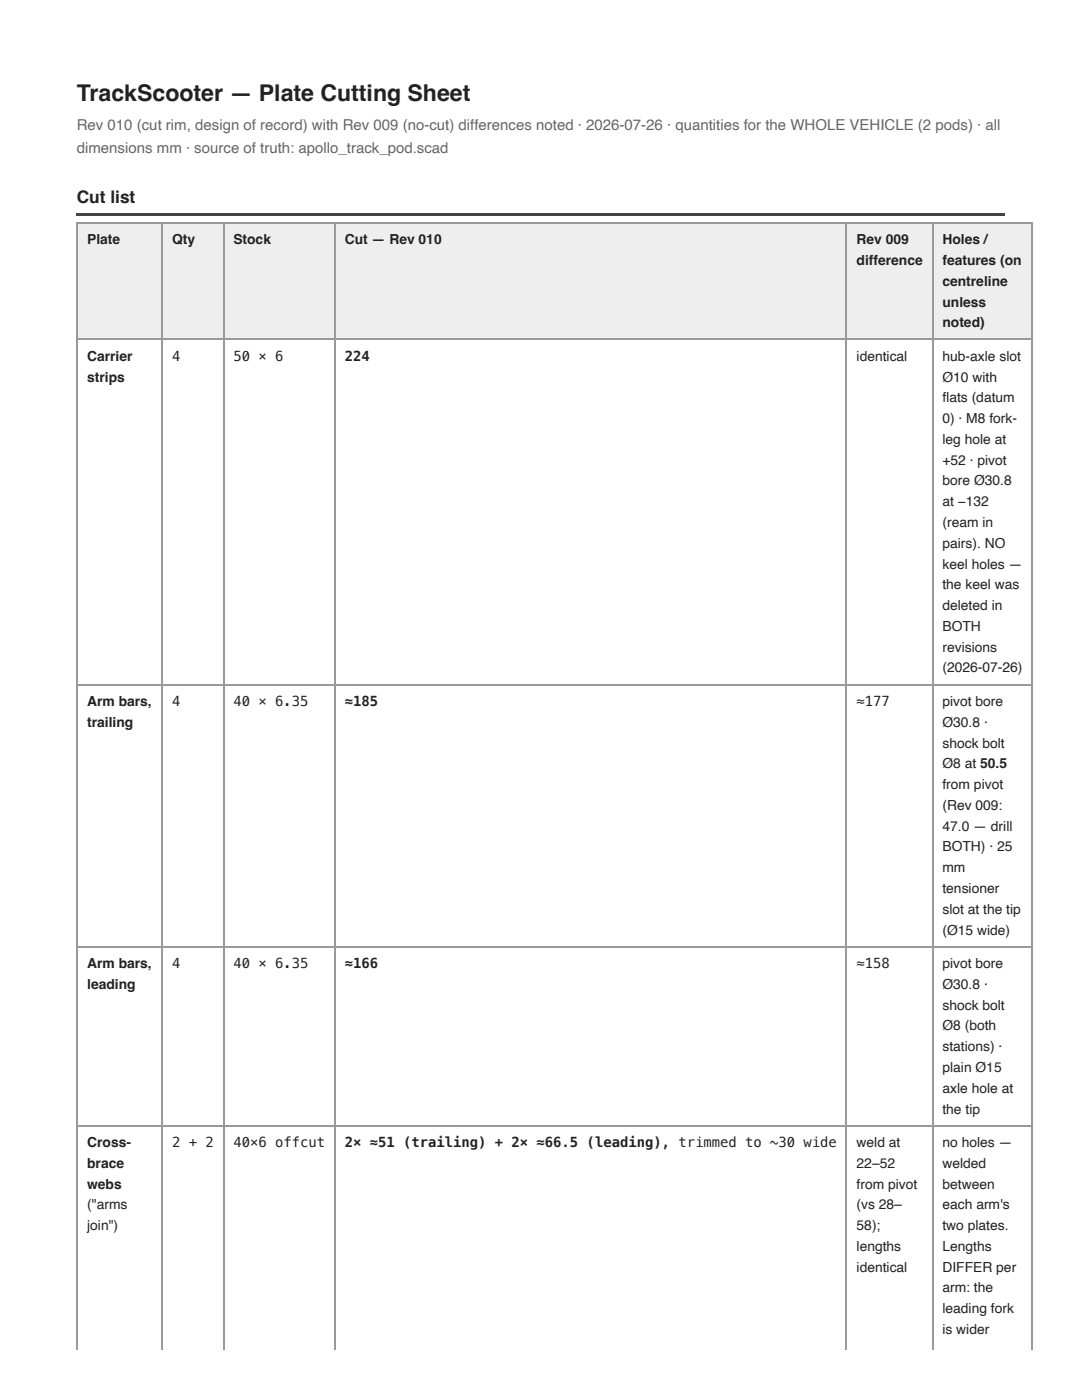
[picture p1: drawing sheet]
<svg xmlns="http://www.w3.org/2000/svg" width="216mm" height="279mm" viewBox="0 0 216 279" stroke-linecap="round" stroke-linejoin="round" font-family="sans-serif">
<defs><g id="words">
<text font-size="4.6" fill="#222" x="15.3" y="20.2">TrackScooter — Plate Cutting Sheet</text>
<text font-size="3.5" fill="#222" x="15.3" y="40.4">Cut list</text>
<g font-size="3" fill="#666">
<text x="15.3" y="25.9">Rev 010 (cut rim, design of record) with Rev 009 (no-cut) differences noted · 2026-07-26 · quantities for the WHOLE VEHICLE (2 pods) · all</text>
<text x="15.3" y="30.5">dimensions mm · source of truth: apollo_track_pod.scad</text>
</g>
<g font-size="2.8" fill="#222">
<text x="17.4" y="48.7">Plate</text>
<text x="34.3" y="48.7">Qty</text>
<text x="46.6" y="48.7">Stock</text>
<text x="68.8" y="48.7">Cut — Rev 010</text>
<text x="170.9" y="48.7">Rev 009</text>
<text x="170.9" y="52.9">difference</text>
<text x="188.1" y="48.7">Holes /</text>
<text x="188.1" y="52.9">features (on</text>
<text x="188.1" y="57">centreline</text>
<text x="188.1" y="61.2">unless</text>
<text x="188.1" y="65.3">noted)</text>
<text x="17.4" y="72">Carrier</text>
<text x="34.3" y="72">4</text>
<text x="46.6" y="72">50 × 6</text>
<text x="68.8" y="72">224</text>
<text x="170.9" y="72">identical</text>
<text x="188.1" y="72">hub-axle slot</text>
<text x="17.4" y="76.1">strips</text>
<text x="188.1" y="76.1">Ø10 with</text>
<text x="188.1" y="80.3">fl ats (datum</text>
<text x="188.1" y="84.4">0) · M8 fork-</text>
<text x="188.1" y="88.6">leg hole at</text>
<text x="188.1" y="92.7">+52 · pivot</text>
<text x="188.1" y="96.9">bore Ø30.8</text>
<text x="188.1" y="101">at −132</text>
<text x="188.1" y="105.2">(ream in</text>
<text x="188.1" y="109.3">pairs). NO</text>
<text x="188.1" y="113.5">keel holes —</text>
<text x="188.1" y="117.6">the keel was</text>
<text x="188.1" y="121.8">deleted in</text>
<text x="188.1" y="125.9">BOTH</text>
<text x="188.1" y="130.1">revisions</text>
<text x="188.1" y="134.2">(2026-07-26)</text>
<text x="17.4" y="140.9">Arm bars,</text>
<text x="34.3" y="140.9">4</text>
<text x="46.6" y="140.9">40 × 6.35</text>
<text x="68.8" y="140.9">≈185</text>
<text x="170.9" y="140.9">≈177</text>
<text x="188.1" y="140.9">pivot bore</text>
<text x="17.4" y="145">trailing</text>
<text x="188.1" y="145">Ø30.8 ·</text>
<text x="188.1" y="149.2">shock bolt</text>
<text x="188.1" y="153.3">Ø8 at 50.5</text>
<text x="188.1" y="157.5">from pivot</text>
<text x="188.1" y="161.6">(Rev 009:</text>
<text x="188.1" y="165.8">47.0 — drill</text>
<text x="188.1" y="169.9">BOTH) · 25</text>
<text x="188.1" y="174.1">mm</text>
<text x="188.1" y="178.2">tensioner</text>
<text x="188.1" y="182.4">slot at the tip</text>
<text x="188.1" y="186.5">(Ø15 wide)</text>
<text x="17.4" y="193.2">Arm bars,</text>
<text x="17.4" y="197.3">leading</text>
<text x="34.3" y="193.2">4</text>
<text x="46.6" y="193.2">40 × 6.35</text>
<text x="68.8" y="193.2">≈166</text>
<text x="170.9" y="193.2">≈158</text>
<text x="188.1" y="193.2">pivot bore</text>
<text x="188.1" y="197.3">Ø30.8 ·</text>
<text x="188.1" y="201.5">shock bolt</text>
<text x="188.1" y="205.6">Ø8 (both</text>
<text x="188.1" y="209.8">stations) ·</text>
<text x="188.1" y="213.9">plain Ø15</text>
<text x="188.1" y="218.1">axle hole at</text>
<text x="188.1" y="222.2">the tip</text>
<text x="17.4" y="228.9">Cross-</text>
<text x="17.4" y="233.1">brace</text>
<text x="34.3" y="228.9">2 + 2</text>
<text x="46.6" y="228.9">40×6 offcut</text>
<text x="68.8" y="228.9">2× ≈51 (trailing) + 2× ≈66.5 (leading), trimmed to ~30 wide</text>
<text x="170.9" y="228.9">weld at</text>
<text x="170.9" y="233.1">22–52</text>
<text x="188.1" y="228.9">no holes —</text>
<text x="188.1" y="233.1">welded</text>
<text x="17.4" y="237.2">webs</text>
<text x="170.9" y="237.2">from pivot</text>
<text x="188.1" y="237.2">between</text>
<text x="17.4" y="241.3">(&quot;arms</text>
<text x="17.4" y="245.5">join&quot;)</text>
<text x="170.9" y="241.3">(vs 28–</text>
<text x="170.9" y="245.5">58);</text>
<text x="188.1" y="241.3">each arm's</text>
<text x="188.1" y="245.5">two plates.</text>
<text x="170.9" y="249.6">lengths</text>
<text x="188.1" y="249.6">Lengths</text>
<text x="170.9" y="253.8">identical</text>
<text x="188.1" y="253.8">DIFFER per</text>
<text x="188.1" y="257.9">arm: the</text>
<text x="188.1" y="262.1">leading fork</text>
<text x="188.1" y="266.2">is wider</text>
</g>
</g></defs>
<path d="M15.3 42.5h185.3v.5h-185.3z" fill="#444"/>
<g fill="#eee">
<path d="M15.5 44.4h16.9v23.2h-16.9z"/>
<path d="M32.4 44.4h12.2v23.2h-12.2z"/>
<path d="M44.6 44.4h22.3v23.2h-22.3z"/>
<path d="M66.9 44.4h102.1v23.2h-102.1z"/>
<path d="M169 44.4h17.1v23.2h-17.1z"/>
<path d="M186.1 44.4h19.9v23.2h-19.9z"/>
</g>
<path d="M15.3 44.5h190.7M15.4 44.4v225.1M32.3 44.4v225.1M44.7 44.4v225.1M66.8 44.4v225.1M168.9 44.4v225.1M186.2 44.4v225.1M15.3 67.7h190.7M15.3 136.6h190.7M15.3 188.9h190.7M15.3 224.6h190.7" fill="none" stroke="#999" stroke-width=".23"/>
<path d="M205.9 44.4v225.1" fill="none" stroke="#999" stroke-width=".2"/>
<use href="#words"/>
</svg>
